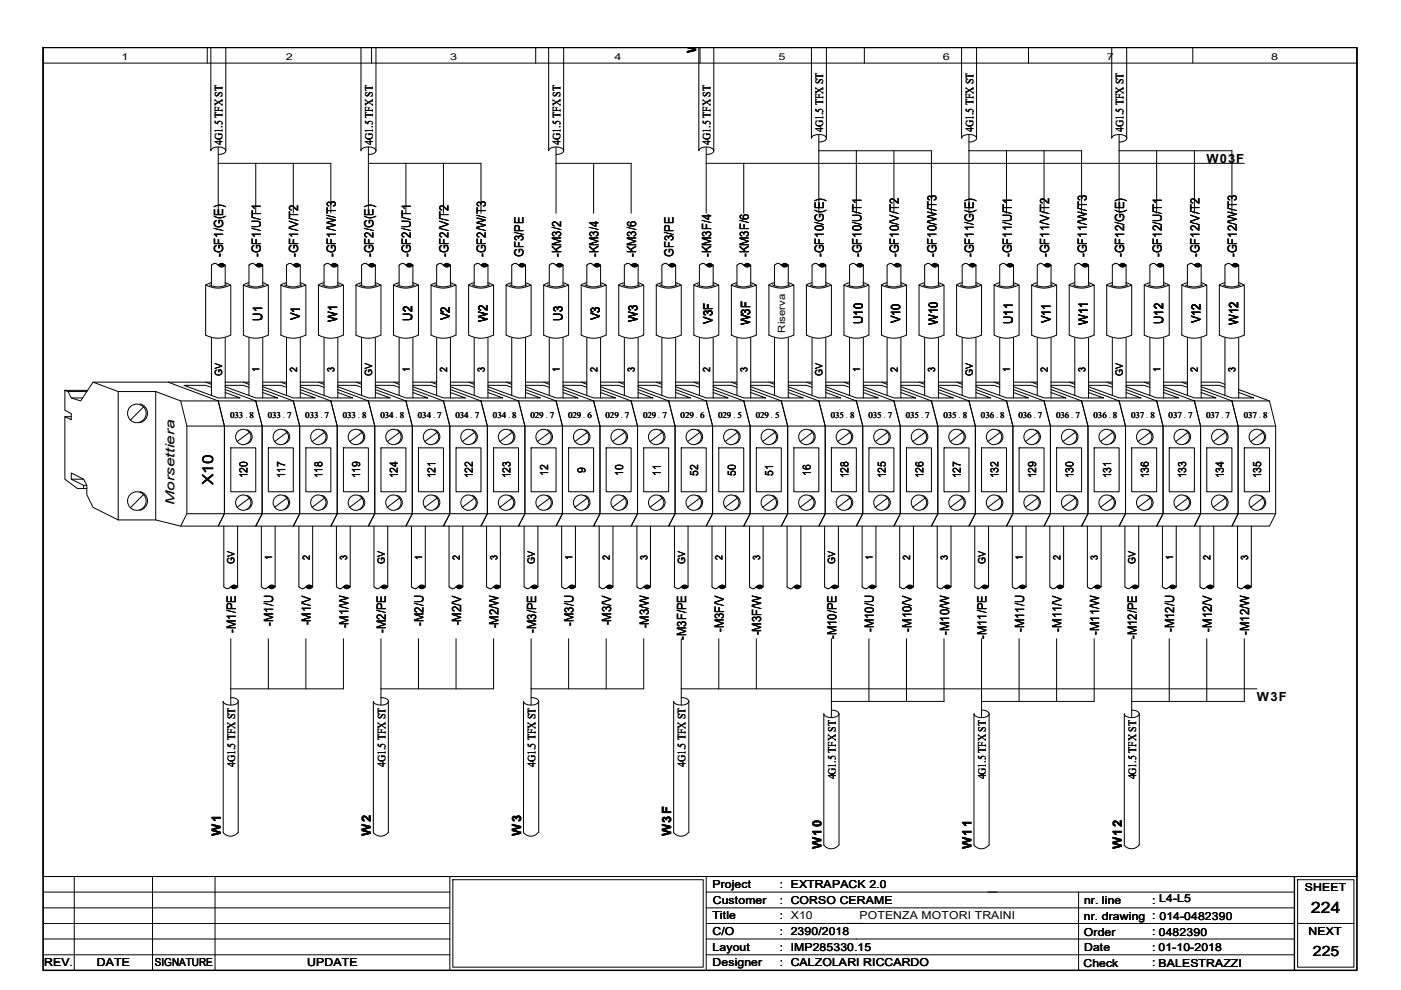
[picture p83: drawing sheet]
<svg xmlns="http://www.w3.org/2000/svg" width="297mm" height="210mm" viewBox="0 0 297 210" stroke-linecap="round" stroke-linejoin="round" font-family="sans-serif">
<defs><g id="words">
<text font-size="3.3" x="278" y="193.5">224</text>
<text font-size="3.2" x="45.2" y="102.8" transform="rotate(-90 45.2 102.8)">X10</text>
<text font-size="3" x="278.3" y="202.6">225</text>
<g font-size="2.7">
<text x="147.6" y="11.3" transform="rotate(-90 147.6 11.3)">W</text>
<text x="255.8" y="34.6">W03F</text>
<text x="47.3" y="54.5" transform="rotate(-90 47.3 54.5)">-GF1/G(E)</text>
<text x="55.3" y="54.5" transform="rotate(-90 55.3 54.5)">-GF1/U/T1</text>
<text x="63.2" y="54.5" transform="rotate(-90 63.2 54.5)">-GF1/V/T2</text>
<text x="71.2" y="54.5" transform="rotate(-90 71.2 54.5)">-GF1/W/T3</text>
<text x="79.2" y="54.5" transform="rotate(-90 79.2 54.5)">-GF2/G(E)</text>
<text x="87.1" y="54.5" transform="rotate(-90 87.1 54.5)">-GF2/U/T1</text>
<text x="95.1" y="54.5" transform="rotate(-90 95.1 54.5)">-GF2/V/T2</text>
<text x="103" y="54.5" transform="rotate(-90 103 54.5)">-GF2/W/T3</text>
<text x="111" y="54.5" transform="rotate(-90 111 54.5)">GF3/PE</text>
<text x="119" y="54.5" transform="rotate(-90 119 54.5)">-KM3/2</text>
<text x="126.9" y="54.5" transform="rotate(-90 126.9 54.5)">-KM3/4</text>
<text x="134.9" y="54.5" transform="rotate(-90 134.9 54.5)">-KM3/6</text>
<text x="142.8" y="54.5" transform="rotate(-90 142.8 54.5)">GF3/PE</text>
<text x="150.8" y="54.5" transform="rotate(-90 150.8 54.5)">-KM3F/4</text>
<text x="158.7" y="54.5" transform="rotate(-90 158.7 54.5)">-KM3F/6</text>
<text x="174.7" y="54.5" transform="rotate(-90 174.7 54.5)">-GF10/G(E)</text>
<text x="182.6" y="54.5" transform="rotate(-90 182.6 54.5)">-GF10/U/T1</text>
<text x="190.6" y="54.5" transform="rotate(-90 190.6 54.5)">-GF10/V/T2</text>
<text x="198.5" y="54.5" transform="rotate(-90 198.5 54.5)">-GF10/W/T3</text>
<text x="206.5" y="54.5" transform="rotate(-90 206.5 54.5)">-GF11/G(E)</text>
<text x="214.5" y="54.5" transform="rotate(-90 214.5 54.5)">-GF11/U/T1</text>
<text x="222.5" y="54.5" transform="rotate(-90 222.5 54.5)">-GF11/V/T2</text>
<text x="230.4" y="54.5" transform="rotate(-90 230.4 54.5)">-GF11/W/T3</text>
<text x="238.4" y="54.5" transform="rotate(-90 238.4 54.5)">-GF12/G(E)</text>
<text x="246.3" y="54.5" transform="rotate(-90 246.3 54.5)">-GF12/U/T1</text>
<text x="254.3" y="54.5" transform="rotate(-90 254.3 54.5)">-GF12/V/T2</text>
<text x="262.3" y="54.5" transform="rotate(-90 262.3 54.5)">-GF12/W/T3</text>
<text x="55.6" y="68" transform="rotate(-90 55.6 68)">U1</text>
<text x="63.5" y="67.9" transform="rotate(-90 63.5 67.9)">V1</text>
<text x="71.5" y="68.2" transform="rotate(-90 71.5 68.2)">W1</text>
<text x="87.4" y="68" transform="rotate(-90 87.4 68)">U2</text>
<text x="95.4" y="67.9" transform="rotate(-90 95.4 67.9)">V2</text>
<text x="103.3" y="68.2" transform="rotate(-90 103.3 68.2)">W2</text>
<text x="119.2" y="68" transform="rotate(-90 119.2 68)">U3</text>
<text x="127.2" y="67.9" transform="rotate(-90 127.2 67.9)">V3</text>
<text x="135.2" y="68.2" transform="rotate(-90 135.2 68.2)">W3</text>
<text x="151.1" y="68.7" transform="rotate(-90 151.1 68.7)">V3F</text>
<text x="159" y="69" transform="rotate(-90 159 69)">W3F</text>
<text x="182.9" y="68.7" transform="rotate(-90 182.9 68.7)">U10</text>
<text x="190.9" y="68.6" transform="rotate(-90 190.9 68.6)">V10</text>
<text x="198.8" y="68.9" transform="rotate(-90 198.8 68.9)">W10</text>
<text x="214.8" y="68.7" transform="rotate(-90 214.8 68.7)">U11</text>
<text x="222.7" y="68.6" transform="rotate(-90 222.7 68.6)">V11</text>
<text x="230.7" y="68.9" transform="rotate(-90 230.7 68.9)">W11</text>
<text x="246.6" y="68.7" transform="rotate(-90 246.6 68.7)">U12</text>
<text x="254.5" y="68.6" transform="rotate(-90 254.5 68.6)">V12</text>
<text x="262.5" y="68.9" transform="rotate(-90 262.5 68.9)">W12</text>
<text x="37" y="107.1" transform="rotate(-90 37 107.1)">Morsettiera</text>
<text x="50" y="134.2" transform="rotate(-90 50 134.2)">-M1/PE</text>
<text x="58" y="132.7" transform="rotate(-90 58 132.7)">-M1/U</text>
<text x="65.9" y="132.6" transform="rotate(-90 65.9 132.6)">-M1/V</text>
<text x="73.9" y="133.2" transform="rotate(-90 73.9 133.2)">-M1/W</text>
<text x="81.8" y="134.2" transform="rotate(-90 81.8 134.2)">-M2/PE</text>
<text x="89.8" y="132.7" transform="rotate(-90 89.8 132.7)">-M2/U</text>
<text x="97.7" y="132.6" transform="rotate(-90 97.7 132.6)">-M2/V</text>
<text x="105.7" y="133.2" transform="rotate(-90 105.7 133.2)">-M2/W</text>
<text x="113.7" y="134.2" transform="rotate(-90 113.7 134.2)">-M3/PE</text>
<text x="121.6" y="132.7" transform="rotate(-90 121.6 132.7)">-M3/U</text>
<text x="129.6" y="132.6" transform="rotate(-90 129.6 132.6)">-M3/V</text>
<text x="137.5" y="133.2" transform="rotate(-90 137.5 133.2)">-M3/W</text>
<text x="145.5" y="135.6" transform="rotate(-90 145.5 135.6)">-M3F/PE</text>
<text x="153.5" y="134" transform="rotate(-90 153.5 134)">-M3F/V</text>
<text x="161.4" y="134.7" transform="rotate(-90 161.4 134.7)">-M3F/W</text>
<text x="177.3" y="135.5" transform="rotate(-90 177.3 135.5)">-M10/PE</text>
<text x="185.3" y="134" transform="rotate(-90 185.3 134)">-M10/U</text>
<text x="193.2" y="133.9" transform="rotate(-90 193.2 133.9)">-M10/V</text>
<text x="201.2" y="134.6" transform="rotate(-90 201.2 134.6)">-M10/W</text>
<text x="209.2" y="135.5" transform="rotate(-90 209.2 135.5)">-M11/PE</text>
<text x="217.1" y="134" transform="rotate(-90 217.1 134)">-M11/U</text>
<text x="225.1" y="133.9" transform="rotate(-90 225.1 133.9)">-M11/V</text>
<text x="233" y="134.6" transform="rotate(-90 233 134.6)">-M11/W</text>
<text x="241" y="135.5" transform="rotate(-90 241 135.5)">-M12/PE</text>
<text x="249" y="134" transform="rotate(-90 249 134)">-M12/U</text>
<text x="256.9" y="133.9" transform="rotate(-90 256.9 133.9)">-M12/V</text>
<text x="264.9" y="134.6" transform="rotate(-90 264.9 134.6)">-M12/W</text>
<text x="266.5" y="148.7">W3F</text>
<text x="46.8" y="177.3" transform="rotate(-90 46.8 177.3)">W1</text>
<text x="78.7" y="177.3" transform="rotate(-90 78.7 177.3)">W2</text>
<text x="110.5" y="177.3" transform="rotate(-90 110.5 177.3)">W3</text>
<text x="142.3" y="177.3" transform="rotate(-90 142.3 177.3)">W3F</text>
<text x="174.2" y="180" transform="rotate(-90 174.2 180)">W10</text>
<text x="206" y="180" transform="rotate(-90 206 180)">W11</text>
<text x="237.8" y="180" transform="rotate(-90 237.8 180)">W12</text>
</g>
<g font-size="2.4">
<text x="174.5" y="28" transform="rotate(-90 174.5 28)">4G1.5 TFX ST</text>
<text x="206.4" y="28" transform="rotate(-90 206.4 28)">4G1.5 TFX ST</text>
<text x="238.2" y="28" transform="rotate(-90 238.2 28)">4G1.5 TFX ST</text>
<text x="47.2" y="30.6" transform="rotate(-90 47.2 30.6)">4G1.5 TFX ST</text>
<text x="79" y="30.6" transform="rotate(-90 79 30.6)">4G1.5 TFX ST</text>
<text x="118.8" y="30.6" transform="rotate(-90 118.8 30.6)">4G1.5 TFX ST</text>
<text x="150.7" y="30.6" transform="rotate(-90 150.7 30.6)">4G1.5 TFX ST</text>
<text x="52.5" y="101.4" transform="rotate(-90 52.5 101.4)">120</text>
<text x="60.4" y="101.4" transform="rotate(-90 60.4 101.4)">117</text>
<text x="68.4" y="101.4" transform="rotate(-90 68.4 101.4)">118</text>
<text x="76.4" y="101.4" transform="rotate(-90 76.4 101.4)">119</text>
<text x="84.3" y="101.4" transform="rotate(-90 84.3 101.4)">124</text>
<text x="92.3" y="101.4" transform="rotate(-90 92.3 101.4)">121</text>
<text x="100.3" y="101.4" transform="rotate(-90 100.3 101.4)">122</text>
<text x="108.2" y="101.4" transform="rotate(-90 108.2 101.4)">123</text>
<text x="116.2" y="100.8" transform="rotate(-90 116.2 100.8)">12</text>
<text x="124.2" y="100.2" transform="rotate(-90 124.2 100.2)">9</text>
<text x="132.1" y="100.8" transform="rotate(-90 132.1 100.8)">10</text>
<text x="140.1" y="100.8" transform="rotate(-90 140.1 100.8)">11</text>
<text x="148" y="100.8" transform="rotate(-90 148 100.8)">52</text>
<text x="156" y="100.8" transform="rotate(-90 156 100.8)">50</text>
<text x="164" y="100.8" transform="rotate(-90 164 100.8)">51</text>
<text x="171.9" y="100.8" transform="rotate(-90 171.9 100.8)">16</text>
<text x="179.9" y="101.4" transform="rotate(-90 179.9 101.4)">128</text>
<text x="187.8" y="101.4" transform="rotate(-90 187.8 101.4)">125</text>
<text x="195.8" y="101.4" transform="rotate(-90 195.8 101.4)">126</text>
<text x="203.7" y="101.4" transform="rotate(-90 203.7 101.4)">127</text>
<text x="211.7" y="101.4" transform="rotate(-90 211.7 101.4)">132</text>
<text x="219.7" y="101.4" transform="rotate(-90 219.7 101.4)">129</text>
<text x="227.6" y="101.4" transform="rotate(-90 227.6 101.4)">130</text>
<text x="235.6" y="101.4" transform="rotate(-90 235.6 101.4)">131</text>
<text x="243.5" y="101.4" transform="rotate(-90 243.5 101.4)">136</text>
<text x="251.5" y="101.4" transform="rotate(-90 251.5 101.4)">133</text>
<text x="259.5" y="101.4" transform="rotate(-90 259.5 101.4)">134</text>
<text x="267.4" y="101.4" transform="rotate(-90 267.4 101.4)">135</text>
<text x="49.9" y="162.6" transform="rotate(-90 49.9 162.6)">4G1.5 TFX ST</text>
<text x="81.7" y="162.6" transform="rotate(-90 81.7 162.6)">4G1.5 TFX ST</text>
<text x="113.5" y="162.6" transform="rotate(-90 113.5 162.6)">4G1.5 TFX ST</text>
<text x="145.4" y="162.6" transform="rotate(-90 145.4 162.6)">4G1.5 TFX ST</text>
<text x="177.2" y="165.3" transform="rotate(-90 177.2 165.3)">4G1.5 TFX ST</text>
<text x="209" y="165.3" transform="rotate(-90 209 165.3)">4G1.5 TFX ST</text>
<text x="240.9" y="165.3" transform="rotate(-90 240.9 165.3)">4G1.5 TFX ST</text>
</g>
<g font-size="2.3">
<text x="151.1" y="188.3">Project</text>
<text x="151.1" y="191.7">Customer</text>
<text x="165.4" y="188.3">: EXTRAPACK 2.0</text>
<text x="165.4" y="191.6">: CORSO CERAME</text>
<text x="229.9" y="191.6">nr. line</text>
<text x="244.3" y="191.6">: L4-L5</text>
<text x="276.6" y="188.9">SHEET</text>
<text x="151.1" y="194.9">Title</text>
<text x="165.4" y="194.9">: X10</text>
<text x="182.2" y="194.9">POTENZA MOTORI TRAINI</text>
<text x="229.8" y="195">nr. drawing : 014-0482390</text>
<text x="151.1" y="198.3">C/O</text>
<text x="151.1" y="201.6">Layout</text>
<text x="165.4" y="198.3">: 2390/2018</text>
<text x="165.4" y="201.6">: IMP285330.15</text>
<text x="229.8" y="198.5">Order</text>
<text x="229.9" y="201.5">Date</text>
<text x="244.3" y="198.3">: 0482390</text>
<text x="244.3" y="201.6">: 01-10-2018</text>
<text x="277.4" y="198.2">NEXT</text>
<text x="9.4" y="204.9">REV.</text>
<text x="20.5" y="204.9">DATE</text>
<text x="32.8" y="204.9">SIGNATURE</text>
<text x="65.1" y="204.9">UPDATE</text>
<text x="151.1" y="204.9">Designer</text>
<text x="165.4" y="204.9">: CALZOLARI RICCARDO</text>
<text x="229.7" y="204.9">Check</text>
<text x="244.3" y="204.9">: BALESTRAZZI</text>
<text x="245.6" y="204.9">BALESTRAZZI</text>
</g>
<g font-size="2.1">
<text x="166.5" y="70.5" transform="rotate(-90 166.5 70.5)">Riserva</text>
<text x="47.1" y="79.8" transform="rotate(-90 47.1 79.8)">GV</text>
<text x="55" y="78.9" transform="rotate(-90 55 78.9)">1</text>
<text x="63" y="78.9" transform="rotate(-90 63 78.9)">2</text>
<text x="70.9" y="78.9" transform="rotate(-90 70.9 78.9)">3</text>
<text x="78.9" y="79.8" transform="rotate(-90 78.9 79.8)">GV</text>
<text x="86.9" y="78.9" transform="rotate(-90 86.9 78.9)">1</text>
<text x="94.8" y="78.9" transform="rotate(-90 94.8 78.9)">2</text>
<text x="102.8" y="78.9" transform="rotate(-90 102.8 78.9)">3</text>
<text x="118.7" y="78.9" transform="rotate(-90 118.7 78.9)">1</text>
<text x="126.7" y="78.9" transform="rotate(-90 126.7 78.9)">2</text>
<text x="134.6" y="78.9" transform="rotate(-90 134.6 78.9)">3</text>
<text x="150.5" y="78.9" transform="rotate(-90 150.5 78.9)">2</text>
<text x="158.5" y="78.9" transform="rotate(-90 158.5 78.9)">3</text>
<text x="174.4" y="79.8" transform="rotate(-90 174.4 79.8)">GV</text>
<text x="182.4" y="78.9" transform="rotate(-90 182.4 78.9)">1</text>
<text x="190.3" y="78.9" transform="rotate(-90 190.3 78.9)">2</text>
<text x="198.3" y="78.9" transform="rotate(-90 198.3 78.9)">3</text>
<text x="206.2" y="79.8" transform="rotate(-90 206.2 79.8)">GV</text>
<text x="214.2" y="78.9" transform="rotate(-90 214.2 78.9)">1</text>
<text x="222.2" y="78.9" transform="rotate(-90 222.2 78.9)">2</text>
<text x="230.1" y="78.9" transform="rotate(-90 230.1 78.9)">3</text>
<text x="238.1" y="79.8" transform="rotate(-90 238.1 79.8)">GV</text>
<text x="246" y="78.9" transform="rotate(-90 246 78.9)">1</text>
<text x="254" y="78.9" transform="rotate(-90 254 78.9)">2</text>
<text x="262" y="78.9" transform="rotate(-90 262 78.9)">3</text>
<text x="49.7" y="119.6" transform="rotate(-90 49.7 119.6)">GV</text>
<text x="57.7" y="118.7" transform="rotate(-90 57.7 118.7)">1</text>
<text x="65.7" y="118.7" transform="rotate(-90 65.7 118.7)">2</text>
<text x="73.6" y="118.7" transform="rotate(-90 73.6 118.7)">3</text>
<text x="81.6" y="119.6" transform="rotate(-90 81.6 119.6)">GV</text>
<text x="89.5" y="118.7" transform="rotate(-90 89.5 118.7)">1</text>
<text x="97.5" y="118.7" transform="rotate(-90 97.5 118.7)">2</text>
<text x="105.4" y="118.7" transform="rotate(-90 105.4 118.7)">3</text>
<text x="113.4" y="119.6" transform="rotate(-90 113.4 119.6)">GV</text>
<text x="121.4" y="118.7" transform="rotate(-90 121.4 118.7)">1</text>
<text x="129.3" y="118.7" transform="rotate(-90 129.3 118.7)">2</text>
<text x="137.3" y="118.7" transform="rotate(-90 137.3 118.7)">3</text>
<text x="145.2" y="119.6" transform="rotate(-90 145.2 119.6)">GV</text>
<text x="153.2" y="118.7" transform="rotate(-90 153.2 118.7)">2</text>
<text x="161.2" y="118.7" transform="rotate(-90 161.2 118.7)">3</text>
<text x="177.1" y="119.6" transform="rotate(-90 177.1 119.6)">GV</text>
<text x="185" y="118.7" transform="rotate(-90 185 118.7)">1</text>
<text x="193" y="118.7" transform="rotate(-90 193 118.7)">2</text>
<text x="201" y="118.7" transform="rotate(-90 201 118.7)">3</text>
<text x="208.9" y="119.6" transform="rotate(-90 208.9 119.6)">GV</text>
<text x="216.9" y="118.7" transform="rotate(-90 216.9 118.7)">1</text>
<text x="224.8" y="118.7" transform="rotate(-90 224.8 118.7)">2</text>
<text x="232.8" y="118.7" transform="rotate(-90 232.8 118.7)">3</text>
<text x="240.7" y="119.6" transform="rotate(-90 240.7 119.6)">GV</text>
<text x="248.7" y="118.7" transform="rotate(-90 248.7 118.7)">1</text>
<text x="256.7" y="118.7" transform="rotate(-90 256.7 118.7)">2</text>
<text x="264.6" y="118.7" transform="rotate(-90 264.6 118.7)">3</text>
</g>
<g font-size="2">
<text x="25.8" y="12.7">1</text>
<text x="60.6" y="12.7">2</text>
<text x="95.4" y="12.7">3</text>
<text x="130.3" y="12.7">4</text>
<text x="165.1" y="12.7">5</text>
<text x="199.9" y="12.7">6</text>
<text x="234.7" y="12.7">7</text>
<text x="269.5" y="12.7">8</text>
</g>
<g font-size="1.9">
<text x="48.8" y="88.6">033 8</text>
<text x="56.8" y="88.6">033 7</text>
<text x="64.7" y="88.6">033 7</text>
<text x="72.7" y="88.6">033 8</text>
<text x="80.6" y="88.6">034 8</text>
<text x="88.6" y="88.6">034 7</text>
<text x="96.6" y="88.6">034 7</text>
<text x="104.5" y="88.6">034 8</text>
<text x="112.5" y="88.6">029 7</text>
<text x="120.4" y="88.6">029 6</text>
<text x="128.4" y="88.6">029 7</text>
<text x="136.4" y="88.6">029 7</text>
<text x="144.3" y="88.6">029 6</text>
<text x="152.3" y="88.6">029 5</text>
<text x="160.2" y="88.6">029 5</text>
<text x="176.1" y="88.6">035 8</text>
<text x="184.1" y="88.6">035 7</text>
<text x="192.1" y="88.6">035 7</text>
<text x="200" y="88.6">035 8</text>
<text x="208" y="88.6">036 8</text>
<text x="215.9" y="88.6">036 7</text>
<text x="223.9" y="88.6">036 7</text>
<text x="231.9" y="88.6">036 8</text>
<text x="239.8" y="88.6">037 8</text>
<text x="247.8" y="88.6">037 7</text>
<text x="255.7" y="88.6">037 7</text>
<text x="263.7" y="88.6">037 8</text>
</g>
<g font-size="1.8">
<text x="52" y="88.6">.</text>
<text x="60" y="88.6">.</text>
<text x="67.9" y="88.6">.</text>
<text x="75.9" y="88.6">.</text>
<text x="83.9" y="88.6">.</text>
<text x="91.8" y="88.6">.</text>
<text x="99.8" y="88.6">.</text>
<text x="107.7" y="88.6">.</text>
<text x="115.7" y="88.6">.</text>
<text x="123.7" y="88.6">.</text>
<text x="131.6" y="88.6">.</text>
<text x="139.6" y="88.6">.</text>
<text x="147.5" y="88.6">.</text>
<text x="155.5" y="88.6">.</text>
<text x="163.4" y="88.6">.</text>
<text x="179.4" y="88.6">.</text>
<text x="187.3" y="88.6">.</text>
<text x="195.3" y="88.6">.</text>
<text x="203.2" y="88.6">.</text>
<text x="211.2" y="88.6">.</text>
<text x="219.2" y="88.6">.</text>
<text x="227.1" y="88.6">.</text>
<text x="235.1" y="88.6">.</text>
<text x="243" y="88.6">.</text>
<text x="251" y="88.6">.</text>
<text x="258.9" y="88.6">.</text>
<text x="266.9" y="88.6">.</text>
</g>
</g></defs>
<path d="M9.1 10.1h278.6v195.6h-278.6zM274.4 185.8v19.9" fill="none" stroke="#000" stroke-width=".3"/>
<g fill="none" stroke="#000" stroke-width=".21">
<path d="M9.1 185.8h278.6M9.1 195.8h86.3M9.1 199.1h86.3M9.1 192.5h86.3M9.1 189.1h86.3M15.7 185.8v19.9M32.3 185.8v19.9M45.6 185.8v19.9M95.4 185.8v19.9M96 186.5h53.1v18.6h-53.1zM149.7 185.8v19.9M149.7 195.8h124.7"/>
<path d="M149.7 199.1h124.7M149.7 192.5h124.7M149.7 189.1h124.7M228.7 189.1v16.6M275.1 186.5h12v18.6h-12zM275.1 195.8h12M9.1 202.4h86.3M149.7 202.4h124.7"/>
</g>
<g fill="#fff">
<path d="M181.8 192.9h33.9v2.5h-33.9z" fill-rule="evenodd"/>
<path d="M181.8 192.9h33.9v2.5h-33.9z" fill-rule="evenodd"/>
<path d="M181.8 192.9h33.9v2.5h-33.9z" fill-rule="evenodd"/>
</g>
<g fill="none" stroke="#000" stroke-width=".21">
<path d="M9.1 10.1h278.6v195.6h-278.6zM9.1 10.1h278.6v175.7h-278.6zM9.1 13.4h278.6M43.9 10.1v3.3M44.7 10v22a1.53 1.53 0 0 1 1.9-.8h.1a.88 .88 0 0 1 1.1 1l-.6 .4-.9 .2M47.9 10v22M76.5 10v22a1.72 1.72 0 0 1 2-.8h.1a.88 .88 0 0 1 1 1l-.6 .4-.9 .2M78.8 10.1v3.3M79.7 10v22M113.6 10.1v3.3M116.3 10v22a1.72 1.72 0 0 1 2-.8h.1a.88 .88 0 0 1 1 1l-.6 .4-.9 .2M119.5 10v22"/>
<path d="M148.2 10v22a2.06 2.06 0 0 1 2.7-.6 .63 .63 0 0 1 .4 .8 .63 .63 0 0 1-.7 .4l-.9 .2M148.4 10.1v3.3M151.3 10v22M172 10v19.3a1.98 1.98 0 0 1 2.6-.6h.1a.62 .62 0 0 1 .5 .8 .62 .62 0 0 1-.7 .5l-.9 .1M175.2 10v19.3M183.3 10.1v3.3M203.9 10v19.3a1.99 1.99 0 0 1 2.6-.6 .62 .62 0 0 1 .5 .8 .62 .62 0 0 1-.7 .5l-.9 .1M207 10v19.3M218.1 10.1v3.3M235.7 10v19.3a2 2 0 0 1 2.5-.6 .66 .66 0 0 1 .7 .6 .66 .66 0 0 1-.7 .7l-.9 .1M238.9 10v19.3M252.9 10.1v3.3"/>
<path d="M46.3 31.2v14M46.3 34.6h23.8v10.6M54.2 34.6v10.6M62.2 34.6v10.6M78.1 31.2v14M78.1 34.6h23.9v10.6M86.1 34.6v10.6M94 34.6v10.6M117.9 31.2v14M117.9 34.6h15.9v10.6M125.9 34.6v10.6M149.7 31.2v14"/>
<path d="M149.7 34.6h114.1M157.7 34.6v10.6M173.6 28.5v16.7M173.6 32h23.9v13.2M181.6 32v13.2M189.5 32v13.2M205.4 28.5v16.7M205.4 32h23.9v13.2M213.4 32v13.2M221.4 32v13.2M237.3 28.5v16.7M237.3 32h23.9v13.2"/>
<path d="M245.2 32v13.2M253.2 32v13.2M44.8 59.9l-1.2 .6v10.6M46.3 56.2l.6-.4 .8 .4M46.4 56.2l.4-.2h.4a.26 .26 0 0 1 .4 .3 .26 .26 0 0 1-.4 .2h-.6zM46.6 56.2l.5-.1a.18 .18 0 0 1 .2 0 .18 .18 0 0 1 0 .2h-.7zM46.7 56.2h.6M47.7 59.9l1.2 .6M47.7 56.2l-.6 .4h-.4l-1-.8-.9 .4v4.4M47.7 56.2v4.4M52.8 59.9l-1.2 .6M54.2 56.2l.6-.4 .9 .4"/>
<path d="M54.4 56.2l.4-.2h.4a.26 .26 0 0 1 .3 .3 .26 .26 0 0 1-.3 .2h-.6zM54.5 56.2l.5-.1a.18 .18 0 0 1 .3 0 .18 .18 0 0 1 0 .2h-.7zM54.6 56.2h.7M55.7 59.9l1.2 .6v10.6M55.7 56.2l-.7 .4h-.3l-1.1-.8-.8 .4v4.4M55.7 56.2v4.4M60.7 59.9l-1.2 .6M62.2 56.2l.6-.4 .9 .4M62.3 56.2l.8-.2 .4 .3-.3 .2h-.5l-.3-.1zM62.5 56.2l.5-.1a.18 .18 0 0 1 .2 0 .18 .18 0 0 1 0 .2h-.6zM62.6 56.2h.6M63.6 59.9l1.2 .6 .1 10.6"/>
<path d="M63.7 56.2l-.7 .4h-.4l-1-.8-.9 .4v4.4M63.7 56.2v4.4M68.7 59.9l-1.2 .6M70.1 56.2l.6-.4 .9 .4M70.3 56.1l.4-.1 .6 .1a.17 .17 0 0 1 .2 .2 .17 .17 0 0 1-.3 .1l-.7 .1-.2-.2zM70.4 56.2l.8-.1a.26 .26 0 0 1-.1 .3 .26 .26 0 0 1-.3 0l-.4-.1zM70.6 56.2h.6M71.6 59.9l1.2 .6M71.6 56.2l-.7 .4h-.3l-1-.8-.9 .4v4.4M71.6 56.2v4.4M76.7 59.9l-1.3 .6M78.1 56.2l.6-.4 .9 .4"/>
<path d="M78.3 56.1l.7-.1 .5 .3-.3 .2h-.5l-.4-.2zM78.4 56.2l.8-.1a.26 .26 0 0 1-.1 .3 .26 .26 0 0 1-.3 0l-.4-.1zM78.5 56.2h.7M79.5 59.9l1.2 .6M79.6 56.2l-.7 .4h-.3l-1.1-.8-.8 .4v4.4M79.6 56.2v4.4M84.6 59.9l-1.2 .6M86.1 56.2l.6-.4 .8 .4M86.2 56.1l.4-.1 .6 .1a.17 .17 0 0 1 .2 .2 .17 .17 0 0 1-.2 .1l-.8 .1-.2-.2zM86.4 56.2l.8-.1a.26 .26 0 0 1-.2 .3 .26 .26 0 0 1-.3 0l-.3-.1zM86.5 56.2h.6M87.5 59.9l1.2 .6"/>
<path d="M87.5 56.2l-.6 .4h-.4l-1-.8-.9 .4v4.4M87.5 56.2v4.4M92.6 59.9l-1.2 .6M94 56.2l.6-.4 .9 .4M94.2 56.1l.4-.1 .6 .1a.17 .17 0 0 1 .1 .2 .17 .17 0 0 1-.2 .1l-.7 .1-.2-.2zM94.3 56.2l.8-.1a.26 .26 0 0 1-.1 .3 .26 .26 0 0 1-.3 0l-.4-.1zM94.4 56.2h.7M95.5 59.9l1.1 .6M95.5 56.2l-.7 .4h-.3l-1.1-.8-.8 .4v4.4M95.5 56.2v4.4M100.5 59.9l-1.2 .6M102 56.2l.6-.4 .9 .4"/>
<path d="M102.1 56.1l.4-.1 .7 .1a.17 .17 0 0 1 .1 .2 .17 .17 0 0 1-.2 .1l-.7 .1-.3-.2zM102.3 56.2l.8-.1a.26 .26 0 0 1-.1 .3 .26 .26 0 0 1-.3 0l-.4-.1zM102.4 56.2h.6M103.4 59.9l1.2 .6M103.5 56.2l-.7 .4h-.4l-1-.8-.9 .4v4.4M103.5 56.2v4.4M108.5 59.9l-1.2 .6M109.9 56.2l.6-.4 .9 .4M110.1 56.2l.4-.2h.4a.28 .28 0 0 1 .4 .2 .28 .28 0 0 1-.4 .3h-.6zM110.2 56.2l.8-.1a.26 .26 0 0 1-.1 .3 .26 .26 0 0 1-.3 0l-.4-.1zM110.4 56.2h.6M111.4 59.9l1.2 .6v10.6"/>
<path d="M111.4 56.2l-.7 .4h-.3l-1.1-.8-.8 .4v4.4M111.4 56.2v4.4M116.5 59.9l-1.3 .6M117.9 56.2l.6-.4 .9 .4M118.1 56.2l.3-.2h.4a.28 .28 0 0 1 .5 .2 .29 .29 0 0 1-.5 .3h-.5zM118.2 56.2l.8-.1a.26 .26 0 0 1-.1 .3 .26 .26 0 0 1-.3 0l-.4-.1zM118.3 56.2h.7M119.3 59.9l1.2 .6M119.4 56.2l-.7 .4-.6-.1-.8-.7-.8 .4v4.4M119.4 56.2v4.4M124.4 59.9l-1.2 .6M125.9 56.2l.5-.4 .9 .4"/>
<path d="M126 56.2l.4-.2h.4a.28 .28 0 0 1 .4 .2 .28 .28 0 0 1-.4 .3h-.6zM126.1 56.2l.8-.1a.18 .18 0 0 1 0 .3 .18 .18 0 0 1-.2 0l-.5-.1zM126.3 56.2h.6M127.3 59.9l1.2 .6M127.3 56.2l-.6 .4-.6-.1-.8-.7-.9 .4v4.4M127.3 56.2v4.4M132.4 59.9l-1.3 .6M133.8 56.2l.6-.4 .9 .4M134 56.2l.4-.2h.3a.28 .28 0 0 1 .5 .2 .29 .29 0 0 1-.5 .3h-.5zM134.1 56.2l.8-.1a.18 .18 0 0 1 0 .3 .18 .18 0 0 1-.2 0l-.5-.1zM134.2 56.2h.7M135.3 59.9l1.1 .6"/>
<path d="M135.3 56.2l-.7 .4-.5-.1-.9-.7-.8 .4v4.4M135.3 56.2v4.4M140.3 59.9l-1.2 .6M141.8 56.2l.6-.4 .3 .1 .6 .3M141.9 56.2l.4-.2h.4a.28 .28 0 0 1 .4 .2 .28 .28 0 0 1-.4 .3h-.5zM142.1 56.2l.8-.1a.18 .18 0 0 1 0 .3 .18 .18 0 0 1-.3 0l-.4-.1zM142.2 56.2h.6M143.2 59.9l1.2 .6M143.3 56.2l-.7 .4-.5-.1-.9-.7-.9 .4v4.4M143.3 56.2v4.4M148.3 59.9l-1.2 .6M149.7 56.2l.6-.4 .4 .1 .5 .3"/>
<path d="M149.9 56.1l.4-.1h.4a.28 .28 0 0 1 .4 .2 .28 .28 0 0 1-.4 .3h-.6l-.2-.3zM150 56.2l.8-.1a.18 .18 0 0 1 0 .3 .18 .18 0 0 1-.2 0l-.5-.1zM150.2 56.2h.6M151.2 59.9l1.2 .6M151.2 56.2l-.7 .4-.4-.1-1-.7-.8 .4v4.4M151.2 56.2v4.4M156.2 59.9l-1.2 .6M157.7 56.2l.6-.4 .4 .1 .5 .3M157.9 56.1l.3-.1h.4a.28 .28 0 0 1 .4 .2 .28 .28 0 0 1-.4 .3h-.5l-.3-.3zM158 56.2l.8-.1a.18 .18 0 0 1 0 .3 .18 .18 0 0 1-.3 0l-.4-.1zM158.1 56.2h.6M159.1 59.9l1.2 .6"/>
<path d="M159.2 56.2l-.7 .4-.5-.1-.9-.7-.9 .4v4.4M159.2 56.2v4.4M164.2 59.9l-1.2 .6M165.6 56.2l.6-.4 .4 .1 .5 .3M165.9 56.1l.3-.1h.4a.28 .28 0 0 1 .4 .2 .28 .28 0 0 1-.4 .3h-.6l-.2-.2zM165.9 56.2l.8-.1a.18 .18 0 0 1 0 .3 .18 .18 0 0 1-.2 0l-.5-.1zM166.1 56.2h.6M167.1 59.9l1.2 .6v10.6M167.1 56.2l-.6 .4-.5-.1-.9-.7-.9 .4v4.4M167.1 56.2v4.4M172.2 59.9l-1.3 .6M173.6 56.2l.6-.4 .4 .1 .5 .3"/>
<path d="M173.8 56.1l.4-.1h.3a.28 .28 0 0 1 .5 .2 .29 .29 0 0 1-.5 .3h-.5l-.2-.2zM173.9 56.2l.8-.1a.18 .18 0 0 1 0 .3 .18 .18 0 0 1-.2 0l-.5-.1zM174 56.2h.7M175 59.9l1.2 .6M175.1 56.2l-.6 .4-.6-.1-.9-.7-.8 .4v4.4M175.1 56.2v4.4M180.1 59.9l-1.2 .6M181.6 56.2l.6-.4 .3 .1 .5 .3M181.8 56.1l.3-.1h.4a.28 .28 0 0 1 .4 .2 .28 .28 0 0 1-.4 .3h-.6l-.2-.2zM181.9 56.2l.8-.1a.18 .18 0 0 1 0 .3 .18 .18 0 0 1-.3 0l-.5-.1zM182 56.2h.6M183 59.9l1.2 .6"/>
<path d="M183 56.2l-.6 .4-.5-.1-.9-.7-.9 .4v4.4M183 56.2v4.4M188.1 59.9l-1.2 .6M189.5 56.2l.6-.4 .4 .1 .5 .3M189.7 56.1l.4-.1h.4a.28 .28 0 0 1 .4 .2 .28 .28 0 0 1-.4 .3h-.6l-.2-.2zM189.8 56.2l.8-.1a.18 .18 0 0 1 0 .3 .18 .18 0 0 1-.2 0l-.5-.1zM189.9 56.2h.7M191 59.9l1.1 .6M191 56.2l-.6 .4-.5-.1-1-.7-.8 .4v4.4M191 56.2v4.4M196 59.9l-1.2 .6M197.5 56.2l.6-.4 .4 .1 .5 .3"/>
<path d="M197.7 56.2l.2-.2h.5a.28 .28 0 0 1 .4 .2 .28 .28 0 0 1-.4 .3h-.5zM197.8 56.2l.8-.1a.18 .18 0 0 1 0 .3 .18 .18 0 0 1-.3 0l-.4-.1zM197.9 56.2h.6M198.9 59.9l1.2 .6M199 56.2l-.7 .4-.5-.1-.9-.7-.9 .4v4.4M199 56.2v4.4M204 59.9l-1.2 .6M205.4 56.2l.6-.4 .4 .1 .5 .3M205.6 56.2l.4-.2h.4a.28 .28 0 0 1 .4 .2 .28 .28 0 0 1-.4 .3l-.7-.1zM205.7 56.2l.8-.1a.18 .18 0 0 1 0 .3 .18 .18 0 0 1-.2 0l-.5-.1zM205.9 56.2h.6M206.9 59.9l1.2 .6"/>
<path d="M206.9 56.2l-.6 .4-.5-.1-1-.7-.8 .4v4.4M206.9 56.2v4.4M212 59.9l-1.3 .6M213.4 56.2l.6-.4 .4 .1 .5 .3M213.6 56.2l.4-.2h.4a.26 .26 0 0 1 .3 .3 .26 .26 0 0 1-.4 .2l-.6-.1zM213.7 56.2l.8-.1a.18 .18 0 0 1 0 .3 .18 .18 0 0 1-.3 0l-.4-.1zM213.8 56.2h.7M214.8 59.9l1.2 .6 .1 10.6M214.9 56.2l-.7 .4-.5-.1-.9-.7-.8 .4v4.4M214.9 56.2v4.4M219.9 59.9l-1.2 .6M221.4 56.2l.6-.4 .3 .1 .5 .3"/>
<path d="M221.7 56h.7a.26 .26 0 0 1 .3 .3 .26 .26 0 0 1-.4 .2h-.2a.32 .32 0 0 1-.4 0 .32 .32 0 0 1 0-.5zM221.7 56.2l.8-.1a.18 .18 0 0 1 0 .3 .18 .18 0 0 1-.3 0l-.5-.1zM221.8 56.2h.7M222.8 59.9l1.2 .6v10.6M222.8 56.2l-.6 .4-.5-.1-.9-.7-.4 .1-.5 .3v4.4M222.8 56.2v4.4M227.9 59.9l-1.3 .6M229.3 56.2l.6-.4 .4 .1 .5 .3M229.5 56.2l.4-.2h.4a.26 .26 0 0 1 .4 .3 .27 .27 0 0 1-.5 .2l-.6-.1zM229.6 56.2l.6-.1 .3 .2-.6 .1zM229.7 56.2h.7M230.8 59.9l1.1 .6"/>
<path d="M230.8 56.2l-.6 .4-.5-.1-.9-.7-.4 .1-.5 .3v4.4M230.8 56.2v4.4M235.8 59.9l-1.2 .6M237.3 56.2l.6-.4 .3 .1 .6 .3M237.4 56.2l.5-.2h.4a.26 .26 0 0 1 .3 .3 .26 .26 0 0 1-.4 .2l-.6-.1zM237.6 56.2l.6-.1 .3 .2-.6 .1zM237.7 56.2h.7M238.7 59.9l1.2 .6M238.8 56.2l-.7 .4-.5-.1-.9-.7-.4 .1-.5 .3v4.4M238.8 56.2v4.4M243.8 59.9l-1.2 .6M245.2 56.2l.6-.4 .4 .1 .5 .3"/>
<path d="M245.4 56.2l.4-.2h.4a.28 .28 0 0 1 .4 .2 .28 .28 0 0 1-.4 .3l-.7-.1zM245.5 56.2l.6-.1 .4 .2-.6 .1zM245.7 56.2h.6M246.7 59.9l1.2 .6M246.7 56.2l-.6 .4-.5-.1-.9-.7-.4 .1-.5 .3v4.4M246.7 56.2v4.4M251.8 59.9l-1.3 .6M253.2 56.2l.6-.4 .4 .1 .5 .3M253.4 56.2l.4-.2h.3a.28 .28 0 0 1 .4 .2 .28 .28 0 0 1-.4 .3l-.6-.1zM253.5 56.2l.6-.1 .3 .2-.6 .1zM253.6 56.2h.7M254.6 59.9l1.2 .6"/>
<path d="M254.7 56.2l-.7 .4-.5-.1-.9-.7-.3 .1-.5 .3v4.4M254.7 56.2v4.4M259.7 59.9l-1.2 .6M261.2 56.2l.5-.4 .4 .1 .5 .3M261.3 56.2l.4-.2h.4a.28 .28 0 0 1 .4 .2 .28 .28 0 0 1-.4 .3l-.7-.1zM261.4 56.2l.6-.1 .4 .2-.6 .1zM261.6 56.2h.7M262.6 59.9l1.2 .6M262.6 56.2l-.6 .4-.5-.1-.9-.7-.4 .1-.5 .3v4.4M262.6 56.2v4.4M43.6 60.4a5.5 5.5 0 0 0 5.3 0M43.6 71a5.5 5.5 0 0 0 5.3 0"/>
<path d="M44.4 60.4a4.2 4.2 0 0 0 3.7 0M44.8 71.6v12.2M47.7 71.6v12.8M48.9 60.5v10.6M51.6 71a5.4 5.4 0 0 0 5.3 0M52.4 60.4a4.2 4.2 0 0 0 3.6 0M52.8 71.6v12.2M55.7 71.6v12.8M56.9 60.4a5.6 5.6 0 0 1-5.3 .1v10.6M59.6 71a5.4 5.4 0 0 0 5.2 0M60.3 60.4a4.2 4.2 0 0 0 3.7 0M60.7 71.6v12.2"/>
<path d="M63.7 71.6v12.8M64.8 60.4a5.6 5.6 0 0 1-5.2 .1v10.6M67.5 71a5.4 5.4 0 0 0 5.3 0M68.3 60.4a4.2 4.2 0 0 0 3.7 0M68.7 71.6v12.2M71.6 71.6v12.8M72.8 60.4a5.6 5.6 0 0 1-5.3 .1v10.6M72.8 60.5v10.6M75.5 71a5.4 5.4 0 0 0 5.2 0M76.2 60.4a4.2 4.2 0 0 0 3.7 0M76.7 71.6v12.2M79.6 71.6v12.8"/>
<path d="M80.7 60.4a5.6 5.6 0 0 1-5.2 .1v10.6M80.8 60.5v10.6M83.4 71a5.4 5.4 0 0 0 5.3 0M84.2 60.4a4.2 4.2 0 0 0 3.7 0M84.6 71.6v12.2M87.5 71.6v12.8M88.7 60.4a5.6 5.6 0 0 1-5.3 .1v10.6M88.7 60.5v10.6M91.4 71a5.4 5.4 0 0 0 5.2 0M92.2 60.4a4.2 4.2 0 0 0 3.6 0M92.6 71.6v12.2M95.5 71.6v12.8"/>
<path d="M96.6 60.4a5.6 5.6 0 0 1-5.2 .1v10.6M96.7 60.5v10.6M99.4 71a5.4 5.4 0 0 0 5.2 0M99.4 60.5v10.6M100.1 60.4a4.2 4.2 0 0 0 3.7 0M100.5 71.6v12.2M103.5 71.6v12.8M104.6 60.4a5.6 5.6 0 0 1-5.2 .1M104.6 60.5v10.6M107.3 71a5.4 5.4 0 0 0 5.3 0M108.1 60.4a4.2 4.2 0 0 0 3.7 0M108.5 71.6v12.2"/>
<path d="M111.4 71.6v12.8M112.6 60.4a5.6 5.6 0 0 1-5.3 .1v10.6M115.3 71a5.4 5.4 0 0 0 5.2 0M116 60.4a4.2 4.2 0 0 0 3.7 0M116.5 71.6v12.2M119.4 71.6v12.8M120.5 60.4a5.6 5.6 0 0 1-5.2 .1v10.6M120.6 60.5v10.6M123.2 71a5.4 5.4 0 0 0 5.3 0M124 60.4a4.2 4.2 0 0 0 3.7 0M124.4 71.6v12.2M127.3 71.6v12.8"/>
<path d="M128.5 60.4a5.6 5.6 0 0 1-5.3 .1v10.6M128.5 60.5v10.6M131.2 71a5.4 5.4 0 0 0 5.2 0M131.9 60.4a4.2 4.2 0 0 0 3.7 0M132.4 71.6v12.2M135.3 71.6v12.8M136.4 60.4a5.6 5.6 0 0 1-5.2 .1v10.6M136.5 60.5v10.6M139.1 71a5.4 5.4 0 0 0 5.3 0M139.9 60.4a4.2 4.2 0 0 0 3.7 0M140.3 71.6v12.2M143.3 71.6v12.8"/>
<path d="M144.4 60.4a5.6 5.6 0 0 1-5.3 .1v10.6M144.4 60.5v10.6M147.1 71a5.4 5.4 0 0 0 5.3 0M147.1 60.5v10.6M147.9 60.4a4.2 4.2 0 0 0 3.6 0M148.3 71.6v12.2M151.2 71.6v12.8M152.4 60.4a5.6 5.6 0 0 1-5.3 .1M152.4 60.5v10.6M155.1 71a5.4 5.4 0 0 0 5.2 0M155.1 60.5v10.6M155.8 60.4a4.2 4.2 0 0 0 3.7 0"/>
<path d="M156.2 71.6v12.2M159.2 71.6v12.8M160.3 60.4a5.6 5.6 0 0 1-5.2 .1M160.4 60.5v10.6M163 71a5.4 5.4 0 0 0 5.3 0M163.8 60.4a4.2 4.2 0 0 0 3.7 0M164.2 71.6v12.2M167.1 71.6v12.8M168.3 60.4a5.6 5.6 0 0 1-5.3 .1v10.6M171 71a5.4 5.4 0 0 0 5.2 0M172.2 71.6v12.2M175.1 71.6v12.8"/>
<path d="M175.4 60.4a4.3 4.3 0 0 1-3.6 .1M176.2 60.4a5.6 5.6 0 0 1-5.2 .1v10.6M176.3 60.5v10.6M178.9 71a5.4 5.4 0 0 0 5.3 0M180.1 71.6v12.2M183 71.6v12.8M183.4 60.4a4.3 4.3 0 0 1-3.7 .1M184.2 60.4a5.6 5.6 0 0 1-5.3 .1v10.6M184.2 60.5v10.6M186.9 71a5.4 5.4 0 0 0 5.2 0M188.1 71.6v12.2M191 71.6v12.8"/>
<path d="M191.3 60.4a4.3 4.3 0 0 1-3.6 .1M192.1 60.4a5.6 5.6 0 0 1-5.2 .1v10.6M192.2 60.5v10.6M194.9 71a5.4 5.4 0 0 0 5.2 0M196 71.6v12.2M199 71.6v12.8M199.3 60.4a4.3 4.3 0 0 1-3.6 .1M200.1 60.4a5.6 5.6 0 0 1-5.2 .1v10.6M200.1 60.5v10.6M202.8 71a5.4 5.4 0 0 0 5.3 0M202.8 60.5v10.6M204 71.6v12.2"/>
<path d="M206.9 71.6v12.8M207.3 60.4a4.3 4.3 0 0 1-3.7 .1M208.1 60.4a5.6 5.6 0 0 1-5.3 .1M208.1 60.5v10.6M210.8 71a5.4 5.4 0 0 0 5.2 0M212 71.6v12.2M214.9 71.6v12.8M215.2 60.4a4.3 4.3 0 0 1-3.6 .1M216 60.4a5.6 5.6 0 0 1-5.2 .1v10.6M218.7 71a5.4 5.4 0 0 0 5.3 0M219.9 71.6v12.2M222.8 71.6v12.8"/>
<path d="M223.2 60.4a4.3 4.3 0 0 1-3.7 .1M224 60.4a5.6 5.6 0 0 1-5.3 .1v10.6M226.7 71a5.4 5.4 0 0 0 5.2 0M227.9 71.6v12.2M230.8 71.6v12.8M231.1 60.4a4.3 4.3 0 0 1-3.6 .1M231.9 60.4a5.6 5.6 0 0 1-5.2 .1v10.6M232 60.5v10.6M234.7 71a5.4 5.4 0 0 0 5.2 0M235.8 71.6v12.2M238.8 71.6v12.8M239.1 60.4a4.3 4.3 0 0 1-3.6 .1"/>
<path d="M239.9 60.4a5.6 5.6 0 0 1-5.2 .1v10.6M239.9 60.5v10.6M242.6 71a5.4 5.4 0 0 0 5.3 0M243.8 71.6v12.2M246.7 71.6v12.8M247.1 60.4a4.3 4.3 0 0 1-3.7 .1M247.9 60.4a5.6 5.6 0 0 1-5.3 .1v10.6M247.9 60.5v10.6M250.6 71a5.4 5.4 0 0 0 5.2 0M251.8 71.6v12.2M254.7 71.6v12.8M255 60.4a4.3 4.3 0 0 1-3.6 .1"/>
<path d="M255.8 60.4a5.6 5.6 0 0 1-5.2 .1v10.6M255.9 60.5v10.6M258.5 71a5.4 5.4 0 0 0 5.3 0M258.5 60.5v10.6M259.7 71.6v12.2M262.6 71.6v12.8M263 60.4a4.3 4.3 0 0 1-3.7 .1M263.8 60.4a5.6 5.6 0 0 1-5.3 .1M263.8 60.5v10.6M13.8 82.8l.6 .2 .7 1.4 2 .6 2.6-4h15.9l10.7 4 1.3 5.3v18.6l-1.3 2.6h-8l-5.3-1.3h-7.9l-5.4-2.6-1.3-2.7v-2l-.7-1.3-2.6-1.3v1.3l2.6 1.3v.7h-1.3l-2.6-2v-13.3l1.3 .7v-1.3l-1.3-.7zM13.8 88.3h1.3M13.8 82.8h4.7"/>
<path d="M14.4 83h4M15.1 84.4h2.4M19.7 81l5.4 2h7.9l5.3 2 1.3 5.3v18.6l-1.3 2.6M25.1 83v27.2M29.7 85.6a2.03 2.03 0 0 1 1.6 2 2.03 2.03 0 0 1-1.7 2M30.4 86.3l-2.8 2.8M33 83v27.2M35.6 81h8l1.2 .5M38.3 85h8M39.6 90.3h230.9M43.6 81h1.2M44.8 82.1l-1.2-.4h-4.6l7.3 2.7h4.6l-3.2-1.2"/>
<path d="M46.3 85h7.9l1.4 5.3v18.6l-1.4 2.6h-7.9l1.3-2.6v-18.6zM47.7 81h3.9l1.2 .5M47.7 81.7h3.9l1.2 .4M47.7 82l6.5 2.4h4.7l-3.2-1.2M47.7 82.6l6.5 2.4M48.9 95h5.3v9.3h-5.3zM51.6 81h1.2M52.4 91.1a1.57 1.57 0 0 1 1.1 1.5 1.57 1.57 0 0 1-1.2 1.5M52.9 91.7l-2.7 1.9M54.2 85h8l1.3 5.3v18.6l-1.3 2.6h-8l1.4-2.6v-18.6zM55.7 81h3.9l1.1 .5M55.7 81.7h3.9l1.1 .4"/>
<path d="M55.7 82l6.5 2.4h4.6l-3.1-1.2M55.7 82.6l6.5 2.4M56.9 95h5.3v9.3h-5.3zM59.6 81h1.1M60.3 91.1a1.57 1.57 0 0 1 1.1 1.5 1.57 1.57 0 0 1-1.1 1.5M60.9 91.7l-2.7 1.9M62.2 85h7.9l1.4 5.3v18.6l-1.4 2.6h-7.9l1.3-2.6v-18.6zM63.7 81h3.8l1.2 .5M63.7 81.7h3.8l1.2 .4M63.7 82l6.4 2.4h4.7l-3.2-1.2M63.7 82.6l6.4 2.4M64.9 95h5.2v9.3h-5.2z"/>
<path d="M67.5 81h1.2M68.3 91.1a1.57 1.57 0 0 1 1.1 1.5 1.57 1.57 0 0 1-1.2 1.5M68.8 91.7l-2.6 1.9M70.1 85h8l1.4 5.3v18.6l-1.4 2.6h-8l1.4-2.6v-18.6zM71.6 81h3.9l1.2 .5M71.6 81.7h3.9l1.2 .4M71.6 82l6.5 2.4h4.7l-3.2-1.2M71.6 82.6l6.5 2.4M72.8 95h5.3v9.3h-5.3zM75.5 81h1.2M76.2 91.1a1.57 1.57 0 0 1 1.1 1.5 1.57 1.57 0 0 1-1.1 1.5M76.8 91.7l-2.7 1.9"/>
<path d="M78.1 85h8l1.3 5.3v18.6l-1.3 2.6h-8l1.4-2.6v-18.6zM79.6 81h3.8l1.2 .5M79.6 81.7h3.8l1.2 .4M79.6 82l6.5 2.4h4.6l-3.2-1.2M79.6 82.6l6.5 2.4M80.8 95h5.3v9.3h-5.3zM83.4 81h1.2M84.2 91.1a1.57 1.57 0 0 1 1.1 1.5 1.57 1.57 0 0 1-1.1 1.5M84.7 91.7l-2.6 1.9M86.1 85h7.9l1.4 5.3v18.6l-1.4 2.6h-7.9l1.3-2.6v-18.6zM87.5 81h3.9l1.2 .5M87.5 81.7h3.9l1.2 .4"/>
<path d="M87.5 82l6.5 2.4h4.7l-3.2-1.2M87.5 82.6l6.5 2.4M88.7 95h5.3v9.3h-5.3zM91.4 81h1.2M92.2 91.1a1.57 1.57 0 0 1 1.1 1.5 1.57 1.57 0 0 1-1.2 1.5M92.7 91.7l-2.7 1.9M94 85h8l1.3 5.3v18.6l-1.3 2.6h-8l1.4-2.6v-18.6zM95.5 81h3.9l1.1 .5M95.5 81.7h3.9l1.1 .4M95.5 82l6.5 2.4h4.6l-3.1-1.2M95.5 82.6l6.5 2.4M96.7 95h5.3v9.3h-5.3z"/>
<path d="M99.4 81h1.1M100.1 91.1a1.57 1.57 0 0 1 1.1 1.5 1.57 1.57 0 0 1-1.1 1.5M100.7 91.7l-2.7 1.9M102 85h7.9l1.4 5.3v18.6l-1.4 2.6h-7.9l1.3-2.6v-18.6zM103.5 81h3.8l1.2 .5M103.5 81.7h3.8l1.2 .4M103.5 82l6.4 2.4h4.7l-3.2-1.2M103.5 82.6l6.4 2.4M104.6 95h5.3v9.3h-5.3zM107.3 81h1.2M108.1 91.1a1.57 1.57 0 0 1 1.1 1.5 1.57 1.57 0 0 1-1.2 1.5M108.6 91.7l-2.6 1.9"/>
<path d="M109.9 85h8l1.3 5.3v18.6l-1.3 2.6h-8l1.4-2.6v-18.6zM111.4 81h3.9l1.2 .5M111.4 81.7h3.9l1.2 .4M111.4 82l6.5 2.4h4.7l-3.2-1.2M111.4 82.6l6.5 2.4M112.6 95h5.3v9.3h-5.3zM115.3 81h1.2M116 91.1a1.57 1.57 0 0 1 1.1 1.5 1.57 1.57 0 0 1-1.1 1.5M116.6 91.7l-2.7 1.9M117.9 85h8l1.3 5.3v18.6l-1.3 2.6h-8l1.3-2.6v-18.6zM119.4 81h3.8l1.2 .5M119.4 81.7h3.8l1.2 .4"/>
<path d="M119.4 82l6.5 2.4h4.6l-3.2-1.2M119.4 82.6l6.5 2.4M120.6 95h5.3v9.3h-5.3zM123.2 81h1.2M124 91.1a1.57 1.57 0 0 1 1.1 1.5 1.57 1.57 0 0 1-1.2 1.5M124.5 91.7l-2.6 1.9M125.9 85h7.9l1.4 5.3v18.6l-1.4 2.6h-7.9l1.3-2.6v-18.6zM127.3 81h3.9l1.2 .5M127.3 81.7h3.9l1.2 .4M127.3 82l6.5 2.4h4.7l-3.2-1.2M127.3 82.6l6.5 2.4M128.5 95h5.3v9.3h-5.3z"/>
<path d="M131.2 81h1.2M131.9 91.1a1.57 1.57 0 0 1 1.2 1.5 1.57 1.57 0 0 1-1.2 1.5M132.5 91.7l-2.7 1.9M133.8 85h8l1.3 5.3v18.6l-1.3 2.6h-8l1.4-2.6v-18.6zM135.3 81h3.8l1.2 .5M135.3 81.7h3.8l1.2 .4M135.3 82l6.5 2.4h4.6l-3.1-1.2M135.3 82.6l6.5 2.4M136.5 95h5.3v9.3h-5.3zM139.1 81h1.2M139.9 91.1a1.57 1.57 0 0 1 1.1 1.5 1.57 1.57 0 0 1-1.1 1.5M140.5 91.7l-2.7 1.9"/>
<path d="M141.8 85h7.9l1.4 5.3v18.6l-1.4 2.6h-7.9l1.3-2.6v-18.6zM143.3 81h3.8l1.2 .5M143.3 81.7h3.8l1.2 .4M143.3 82l6.4 2.4h4.7l-3.2-1.2M143.3 82.6l6.4 2.4M144.4 95h5.3v9.3h-5.3zM147.1 81h1.2M147.9 91.1a1.57 1.57 0 0 1 1.1 1.5 1.57 1.57 0 0 1-1.2 1.5M148.4 91.7l-2.6 1.9M149.7 85h8l1.3 5.3v18.6l-1.3 2.6h-8l1.4-2.6v-18.6zM151.2 81h3.9l1.1 .5M151.2 81.7h3.9l1.1 .4"/>
<path d="M151.2 82l6.5 2.4h4.6l-3.1-1.2M151.2 82.6l6.5 2.4M152.4 95h5.3v9.3h-5.3zM155.1 81h1.1M155.8 91.1a1.57 1.57 0 0 1 1.1 1.5 1.57 1.57 0 0 1-1.1 1.5M156.4 91.7l-2.7 1.9M157.7 85h7.9l1.4 5.3v18.6l-1.4 2.6h-7.9l1.3-2.6v-18.6zM159.2 81h3.8l1.2 .5M159.2 81.7h3.8l1.2 .4M159.2 82l6.4 2.4h4.7l-3.2-1.2M159.2 82.6l6.4 2.4M160.4 95h5.2v9.3h-5.2z"/>
<path d="M163 81h1.2M163.8 91.1a1.57 1.57 0 0 1 1.1 1.5 1.57 1.57 0 0 1-1.2 1.5M164.3 91.7l-2.6 1.9M165.6 85h8l1.4 5.3v18.6l-1.4 2.6h-8l1.4-2.6v-18.6zM167.1 81h3.9l1.2 .5M167.1 81.7h3.9l1.2 .4M167.1 82l6.5 2.4h4.7l-3.2-1.2M167.1 82.6l6.5 2.4M168.3 95h5.3v9.3h-5.3zM171 81h1.2M171.8 91.1a1.56 1.56 0 0 1 1 1.5 1.56 1.56 0 0 1-1.1 1.5M172.3 91.7l-2.7 1.9"/>
<path d="M173.6 85h8l1.3 5.3v18.6l-1.3 2.6h-8l1.4-2.6v-18.6zM175.1 81h3.8l1.2 .5M175.1 81.7h3.8l1.2 .4M175.1 82l6.5 2.4h4.6l-3.2-1.2M175.1 82.6l6.5 2.4M176.3 95h5.3v9.3h-5.3zM178.9 81h1.2M179.7 91.1a1.56 1.56 0 0 1 1.1 1.5 1.56 1.56 0 0 1-1.1 1.5M180.3 91.7l-2.7 1.9M181.6 85h7.9l1.4 5.3v18.6l-1.4 2.6h-7.9l1.3-2.6v-18.6zM183 81h3.9l1.2 .5M183 81.7h3.9l1.2 .4"/>
<path d="M183 82l6.5 2.4h4.7l-3.2-1.2M183 82.6l6.5 2.4M184.2 95h5.3v9.3h-5.3zM186.9 81h1.2M187.7 91.1a1.56 1.56 0 0 1 1.1 1.5 1.56 1.56 0 0 1-1.1 1.5M188.2 91.7l-2.7 1.9M189.5 85h8l1.3 5.3v18.6l-1.3 2.6h-8l1.4-2.6v-18.6zM191 81h3.9l1.1 .5M191 81.7h3.9l1.1 .4M191 82l6.5 2.4h4.6l-3.1-1.2M191 82.6l6.5 2.4M192.2 95h5.3v9.3h-5.3z"/>
<path d="M194.9 81h1.1M195.7 91.1a1.56 1.56 0 0 1 1 1.5 1.56 1.56 0 0 1-1.1 1.5M196.2 91.7l-2.7 1.9M197.5 85h7.9l1.4 5.3v18.6l-1.4 2.6h-7.9l1.3-2.6v-18.6zM199 81h3.8l1.2 .5M199 81.7h3.8l1.2 .4M199 82l6.4 2.4h4.7l-3.2-1.2M199 82.6l6.4 2.4M200.1 95h5.3v9.3h-5.3zM202.8 81h1.2M203.6 91.1a1.56 1.56 0 0 1 1.1 1.5 1.56 1.56 0 0 1-1.1 1.5M204.1 91.7l-2.6 1.9"/>
<path d="M205.4 85h8l1.4 5.3v18.6l-1.4 2.6h-8l1.4-2.6v-18.6zM206.9 81h3.9l1.2 .5M206.9 81.7h3.9l1.2 .4M206.9 82l6.5 2.4h4.7l-3.2-1.2M206.9 82.6l6.5 2.4M208.1 95h5.3v9.3h-5.3zM210.8 81h1.2M211.6 91.1a1.56 1.56 0 0 1 1 1.5 1.56 1.56 0 0 1-1.1 1.5M212.1 91.7l-2.7 1.9M213.4 85h8l1.3 5.3v18.6l-1.3 2.6h-8l1.4-2.6v-18.6zM214.9 81h3.8l1.2 .5M214.9 81.7h3.8l1.2 .4"/>
<path d="M214.9 82l6.5 2.4h4.6l-3.2-1.2M214.9 82.6l6.5 2.4M216.1 95h5.3v9.3h-5.3zM218.7 81h1.2M219.5 91.1a1.56 1.56 0 0 1 1.1 1.5 1.56 1.56 0 0 1-1.1 1.5M220 91.7l-2.6 1.9M221.4 85h7.9l1.4 5.3v18.6l-1.4 2.6h-7.9l1.3-2.6v-18.6zM222.8 81h3.9l1.2 .5M222.8 81.7h3.9l1.2 .4M222.8 82l6.5 2.4h4.7l-3.2-1.2M222.8 82.6l6.5 2.4M224 95h5.3v9.3h-5.3z"/>
<path d="M226.7 81h1.2M227.5 91.1a1.56 1.56 0 0 1 1.1 1.5 1.56 1.56 0 0 1-1.1 1.5M228 91.7l-2.7 1.9M229.3 85h8l1.3 5.3v18.6l-1.3 2.6h-8l1.4-2.6v-18.6zM230.8 81h3.9l1.1 .5M230.8 81.7h3.9l1.1 .4M230.8 82l6.5 2.4h4.6l-3.1-1.2M230.8 82.6l6.5 2.4M232 95h5.3v9.3h-5.3zM234.7 81h1.1M235.5 91.1a1.56 1.56 0 0 1 1 1.5 1.56 1.56 0 0 1-1.1 1.5M236 91.7l-2.7 1.9"/>
<path d="M237.3 85h7.9l1.4 5.3v18.6l-1.4 2.6h-7.9l1.3-2.6v-18.6zM238.8 81h3.8l1.2 .5M238.8 81.7h3.8l1.2 .4M238.8 82l6.4 2.4h4.7l-3.2-1.2M238.8 82.6l6.4 2.4M239.9 95h5.3v9.3h-5.3zM242.6 81h1.2M243.4 91.1a1.56 1.56 0 0 1 1.1 1.5 1.56 1.56 0 0 1-1.1 1.5M243.9 91.7l-2.6 1.9M245.2 85h8l1.3 5.3v18.6l-1.3 2.6h-8l1.4-2.6v-18.6zM246.7 81h3.9l1.2 .5M246.7 81.7h3.9l1.2 .4"/>
<path d="M246.7 82l6.5 2.4h4.6l-3.1-1.2M246.7 82.6l6.5 2.4M247.9 95h5.3v9.3h-5.3zM250.6 81h1.2M251.4 91.1a1.56 1.56 0 0 1 1 1.5 1.56 1.56 0 0 1-1.1 1.5M251.9 91.7l-2.6 1.9M253.2 85h8l1.3 5.3v18.6l-1.3 2.6h-8l1.3-2.6v-18.6zM254.7 81h3.8l1.2 .5M254.7 81.7h3.8l1.2 .4M254.7 82l6.5 2.4h4.6l-3.2-1.2M254.7 82.6l6.5 2.4M255.9 95h5.3v9.3h-5.3z"/>
<path d="M259.3 91.1a1.56 1.56 0 0 1 1.1 1.5 1.56 1.56 0 0 1-1.1 1.5M259.8 91.7l-2.6 1.9M261.2 85h8l1.3 5.3v18.6l-1.3 2.6h-8l1.3-2.6v-18.6zM262.6 82.6l6.6 2.4M263.8 95h5.4v9.3h-5.4zM267.3 91.1a1.56 1.56 0 0 1 1 1.5 1.56 1.56 0 0 1-1.1 1.5M267.8 91.7l-2.6 1.9M15.1 101.6h2.6M17.7 102.9h.7M17.7 103.6h.7M29.7 104.2a2.03 2.03 0 0 1 1.6 2 2.03 2.03 0 0 1-1.7 2M30.4 104.9l-2.8 2.8"/>
<path d="M39.6 108.9h230.9M47.5 111.5v12.9l.7 .4 1.3-.8h.3l.6 .4M50.4 111.5v12.9M52.4 105a1.57 1.57 0 0 1 1.1 1.5 1.57 1.57 0 0 1-1.2 1.5M52.9 105.6l-2.7 2M55.4 111.5v12.9l.8 .4 1.2-.8h.4l.5 .4M58.3 111.5v12.9M60.3 105a1.57 1.57 0 0 1 1.1 1.5 1.57 1.57 0 0 1-1.1 1.5M60.9 105.6l-2.7 2M63.4 111.5v12.9l.7 .4 1.3-.8h.3l.6 .4M66.3 111.5v12.9M68.3 105a1.57 1.57 0 0 1 1.1 1.5 1.57 1.57 0 0 1-1.2 1.5"/>
<path d="M68.8 105.6l-2.6 2M71.3 111.5v12.9l.8 .4 1.3-.8h.3l.5 .4M74.2 111.5v12.9M76.2 105a1.57 1.57 0 0 1 1.1 1.5 1.57 1.57 0 0 1-1.1 1.5M76.8 105.6l-2.7 2M79.3 111.5v12.9l.7 .4 1.3-.8h.4l.5 .4M82.2 111.5v12.9M84.2 105a1.57 1.57 0 0 1 1.1 1.5 1.57 1.57 0 0 1-1.1 1.5M84.7 105.6l-2.6 2M87.2 111.5v12.9l.8 .4 1.3-.8h.3l.6 .4M90.2 111.5v12.9M92.2 105a1.57 1.57 0 0 1 1.1 1.5 1.57 1.57 0 0 1-1.2 1.5"/>
<path d="M92.7 105.6l-2.7 2M95.2 111.5v12.9l.8 .4 1.2-.8h.4l.5 .4M98.1 111.5v12.9M100.1 105a1.57 1.57 0 0 1 1.1 1.5 1.57 1.57 0 0 1-1.1 1.5M100.7 105.6l-2.7 2M103.2 111.5v12.9l.7 .4 1.3-.8h.3l.6 .4M106.1 111.5v12.9M108.1 105a1.57 1.57 0 0 1 1.1 1.5 1.57 1.57 0 0 1-1.2 1.5M108.6 105.6l-2.6 2M111.1 111.5v12.9l.8 .4 1.3-.8h.3l.5 .4M114 111.5v12.9M116 105a1.57 1.57 0 0 1 1.1 1.5 1.57 1.57 0 0 1-1.1 1.5"/>
<path d="M116.6 105.6l-2.7 2M119.1 111.5v12.9l.7 .4 1.3-.8h.4l.5 .4M122 111.5v12.9M124 105a1.57 1.57 0 0 1 1.1 1.5 1.57 1.57 0 0 1-1.2 1.5M124.5 105.6l-2.6 2M127 111.5v12.9l.8 .4 1.3-.8h.3l.6 .4M130 111.5v12.9M131.9 105a1.57 1.57 0 0 1 1.2 1.5 1.57 1.57 0 0 1-1.2 1.5M132.5 105.6l-2.7 2M135 111.5v13l.8 .3 1.2-.8h.4l.5 .4M137.9 111.5v12.9M139.9 105a1.57 1.57 0 0 1 1.1 1.5 1.57 1.57 0 0 1-1.1 1.5"/>
<path d="M140.5 105.6l-2.7 2M143 111.5v13l.8 .3 1.2-.8h.3l.6 .4M145.9 111.5v12.9M147.9 105a1.57 1.57 0 0 1 1.1 1.5 1.57 1.57 0 0 1-1.2 1.5M148.4 105.6l-2.6 2M151 111.5v13l.7 .3 1.2-.8h.4l.5 .4M153.8 111.5v12.9M155.8 105a1.57 1.57 0 0 1 1.1 1.5 1.57 1.57 0 0 1-1.1 1.5M156.4 105.6l-2.7 2M158.9 111.5v13l.8 .3 1.2-.8h.3l.6 .4M161.8 111.5v12.9M163.8 105a1.57 1.57 0 0 1 1.1 1.5 1.57 1.57 0 0 1-1.2 1.5"/>
<path d="M164.3 105.6l-2.6 2M166.9 111.5v13l.7 .3 1.3-.8h.3l.6 .4M169.8 111.5v12.9M171.8 105.1a1.56 1.56 0 0 1 1 1.5 1.56 1.56 0 0 1-1.1 1.4M172.3 105.6l-2.7 2M174.8 111.5v13l.8 .3 1.2-.8h.4l.6 .4M177.8 111.5v12.9M179.7 105.1a1.56 1.56 0 0 1 1.1 1.5 1.56 1.56 0 0 1-1.1 1.4M180.3 105.6l-2.7 2M182.8 111.5v13l.8 .3 1.2-.8h.3l.6 .4M185.7 111.5v12.9M187.7 105.1a1.56 1.56 0 0 1 1.1 1.5 1.56 1.56 0 0 1-1.1 1.4"/>
<path d="M188.2 105.6l-2.7 2M190.8 111.5v13l.7 .3 1.2-.8h.4l.6 .4M193.7 111.5v12.9M195.7 105.1a1.56 1.56 0 0 1 1 1.5 1.56 1.56 0 0 1-1.1 1.4M196.2 105.6l-2.7 2M198.7 111.5v12.9l.7 .4 1.3-.8h.3l.6 .4M201.6 111.5v12.9M203.6 105.1a1.56 1.56 0 0 1 1.1 1.5 1.56 1.56 0 0 1-1.1 1.4M204.1 105.6l-2.6 2M206.7 111.5v12.9l.7 .4 1.3-.8h.3l.6 .4M209.6 111.5v12.9M211.6 105.1a1.56 1.56 0 0 1 1 1.5 1.56 1.56 0 0 1-1.1 1.4"/>
<path d="M212.1 105.6l-2.7 2M214.6 111.5v12.9l.7 .4 1.3-.8h.4l.5 .4M217.5 111.5v12.9M219.5 105.1a1.56 1.56 0 0 1 1.1 1.5 1.56 1.56 0 0 1-1.1 1.4M220 105.6l-2.6 2M222.6 111.5v12.9l.7 .4 1.3-.8h.3l.6 .4M225.5 111.5v12.9M227.5 105.1a1.56 1.56 0 0 1 1.1 1.5 1.56 1.56 0 0 1-1.1 1.4M228 105.6l-2.7 2M230.5 111.5v12.9l.8 .4 1.2-.8h.4l.6 .4M233.5 111.5v12.9M235.5 105.1a1.56 1.56 0 0 1 1 1.5 1.56 1.56 0 0 1-1.1 1.4"/>
<path d="M236 105.6l-2.7 2M238.5 111.5v12.9l.7 .4 1.3-.8h.3l.6 .4M241.4 111.5v12.9M243.4 105.1a1.56 1.56 0 0 1 1.1 1.5 1.56 1.56 0 0 1-1.1 1.4M243.9 105.6l-2.6 2M246.5 111.5v12.9l.7 .4 1.3-.8h.3l.6 .4M249.4 111.5v12.9M251.4 105.1a1.56 1.56 0 0 1 1 1.5 1.56 1.56 0 0 1-1.1 1.4M251.9 105.6l-2.6 2M254.4 111.5v12.9l.7 .4 1.3-.8h.3l.6 .4M257.3 111.5v12.9M259.3 105.1a1.56 1.56 0 0 1 1.1 1.5 1.56 1.56 0 0 1-1.1 1.4"/>
<path d="M259.8 105.6l-2.6 2M262.4 111.5v12.9l.7 .4 1.3-.8h.3l.6 .4M265.3 111.5v12.9M267.3 105.1a1.56 1.56 0 0 1 1 1.5 1.56 1.56 0 0 1-1.1 1.4M267.8 105.6l-2.6 2M48.9 124.4l.7 .4 .8-.4M48.9 135.4v14.1M49.1 124.4l.3-.2h.5a.28 .28 0 0 1 .3 .3 .28 .28 0 0 1-.4 .2l-.6-.1zM49.2 124.4l.8-.1a.18 .18 0 0 1 0 .3 .18 .18 0 0 1-.3-.1h-.3zM49.3 124.4h.7M56.9 124.4l.6 .4 .8-.4M56.9 135.4v10.6"/>
<path d="M57 124.4l.4-.2h.5a.28 .28 0 0 1 .3 .3 .28 .28 0 0 1-.4 .2l-.6-.1zM57.1 124.4l.9-.1a.18 .18 0 0 1-.1 .3 .18 .18 0 0 1-.2-.1h-.4zM57.3 124.4h.7M64.9 124.4l.6 .4 .8-.4M64.9 135.4v10.6M65 124.3l.8-.1a.28 .28 0 0 1 .4 .3 .28 .28 0 0 1-.5 .2l-.6-.1zM65.1 124.4l.8-.1a.18 .18 0 0 1 0 .3 .18 .18 0 0 1-.3-.1h-.3zM65.2 124.4h.7M72.8 124.4l.6 .4 .8-.4M72.8 135.4v10.6h-23.9M73 124.3l.8-.1a.28 .28 0 0 1 .3 .3 .28 .28 0 0 1-.4 .2h-.3a.27 .27 0 0 1-.3-.1 .27 .27 0 0 1-.1-.3zM73.1 124.4l.8-.1a.18 .18 0 0 1-.1 .3 .18 .18 0 0 1-.2-.1h-.4z"/>
<path d="M73.2 124.4h.7M80.8 124.4l.6 .4 .8-.4M80.8 135.4v14.1M81 124.3l.7-.1a.28 .28 0 0 1 .4 .3 .28 .28 0 0 1-.4 .2h-.4a.27 .27 0 0 1-.3-.1 .27 .27 0 0 1 0-.3zM81 124.4l.8-.1a.18 .18 0 0 1 0 .3 .18 .18 0 0 1-.3-.1h-.3zM81.1 124.4h.7M88.7 124.4l.7 .4 .8-.4M88.7 135.4v10.6M88.9 124.3l.8-.1a.28 .28 0 0 1 .3 .3 .28 .28 0 0 1-.4 .2h-.3a.27 .27 0 0 1-.3-.1 .27 .27 0 0 1-.1-.3zM89 124.4l.8-.1a.18 .18 0 0 1 0 .3 .18 .18 0 0 1-.3-.1h-.3zM89.1 124.4h.7M96.7 124.4l.6 .4 .8-.4"/>
<path d="M96.7 135.4v10.6M96.8 124.4l.4-.2h.5a.28 .28 0 0 1 .3 .3 .28 .28 0 0 1-.4 .2l-.6-.1zM96.9 124.4l.7-.1a.19 .19 0 0 1 .2 0 .19 .19 0 0 1 0 .3 .19 .19 0 0 1-.3-.1h-.4zM97.1 124.4h.6M104.6 124.4l.7 .4 .8-.4M104.6 135.4v10.6h-23.8M104.8 124.4l.3-.2h.5a.28 .28 0 0 1 .4 .3 .28 .28 0 0 1-.5 .2l-.6-.1zM105 124.3h.5a.19 .19 0 0 1 .3 0 .19 .19 0 0 1 0 .3 .19 .19 0 0 1-.3-.1h-.1a.25 .25 0 0 1-.3 .1 .25 .25 0 0 1-.1-.3zM105 124.4h.7M112.6 124.4l.7 .4 .7-.4M112.6 135.4v14.1M112.7 124.4l.4-.2h.5a.28 .28 0 0 1 .3 .3 .28 .28 0 0 1-.4 .2l-.6-.1z"/>
<path d="M112.9 124.4l.6-.1a.19 .19 0 0 1 .3 0 .19 .19 0 0 1-.1 .3 .19 .19 0 0 1-.3-.1h-.4zM113 124.4h.7M120.6 124.4l.6 .4 .8-.4M120.6 135.4v10.6M120.7 124.4l.3-.2h.5a.28 .28 0 0 1 .4 .3 .28 .28 0 0 1-.4 .2l-.6-.1zM120.9 124.4l.6-.1a.19 .19 0 0 1 .2 0 .19 .19 0 0 1 0 .3 .19 .19 0 0 1-.3-.1h-.4zM120.9 124.4h.7M128.5 124.4l.7 .4 .8-.4M128.5 135.4v10.6M128.6 124.4l.4-.2h.5a.28 .28 0 0 1 .3 .3 .28 .28 0 0 1-.4 .2l-.6-.1zM128.9 124.3h.5a.19 .19 0 0 1 .3 0 .19 .19 0 0 1-.1 .3 .19 .19 0 0 1-.2-.1h-.6zM128.9 124.4h.7"/>
<path d="M136.5 124.4l.7 .4 .7-.4M136.5 135.4v10.6h-23.9M136.6 124.4l.3-.2h.6a.28 .28 0 0 1 .3 .3 .28 .28 0 0 1-.4 .2l-.6-.1zM136.8 124.3h.6a.19 .19 0 0 1 .2 0 .19 .19 0 0 1 0 .3 .19 .19 0 0 1-.3-.1h-.5zM136.9 124.4h.6M144.4 124.4l.7 .4 .8-.4M144.4 135.4v14.1M144.6 124.4l.3-.2h.5a.28 .28 0 0 1 .3 .3 .28 .28 0 0 1-.4 .2l-.6-.1zM144.7 124.4l.6-.1a.19 .19 0 0 1 .3 0 .19 .19 0 0 1-.1 .3 .19 .19 0 0 1-.2-.1h-.4zM144.8 124.4h.7M152.4 124.4l.7 .4 .7-.4M152.4 135.4v10.6"/>
<path d="M152.5 124.4l.4-.2h.4a.29 .29 0 0 1 .4 .3 .29 .29 0 0 1-.5 .2l-.5-.1zM152.7 124.3h.6a.19 .19 0 0 1 .2 0 .19 .19 0 0 1 0 .3 .19 .19 0 0 1-.3-.1h-.5zM152.8 124.4h.7M160.4 124.4l.6 .4 .8-.4M160.4 135.4v10.6M160.5 124.4l.3-.2h.5a.29 .29 0 0 1 .4 .3 .29 .29 0 0 1-.5 .2l-.5-.1zM160.7 124.4l.5-.1a.19 .19 0 0 1 .3 0 .19 .19 0 0 1 0 .3 .19 .19 0 0 1-.3-.1h-.4zM160.7 124.4h.7M168.3 124.4l.7 .4 .8-.4M168.4 124.4l.4-.2h.4a.29 .29 0 0 1 .4 .3 .29 .29 0 0 1-.4 .2l-.6-.1zM168.6 124.4l.6-.1a.19 .19 0 0 1 .3 0 .19 .19 0 0 1-.1 .3 .19 .19 0 0 1-.2-.1h-.5zM168.7 124.4h.7"/>
<path d="M176.3 124.4l.6 .4 .9-.4M176.3 135.4v16.7M176.4 124.4l.3-.2h.5a.29 .29 0 0 1 .4 .3 .29 .29 0 0 1-.5 .2l-.5-.1zM176.6 124.4l.6-.1a.19 .19 0 0 1 .2 0 .19 .19 0 0 1 0 .3 .19 .19 0 0 1-.3-.1h-.4zM176.7 124.4h.6M184.2 124.4l.7 .4 .8-.4M184.2 135.4v13.3M184.4 124.3l.7-.1a.31 .31 0 0 1 .4 .3 .31 .31 0 0 1-.5 .2l-.5-.1zM184.5 124.4l.6-.1a.19 .19 0 0 1 .3 0 .19 .19 0 0 1-.1 .3 .19 .19 0 0 1-.2-.1h-.4zM184.6 124.4h.7M192.2 124.4l.7 .4 .8-.4M192.2 135.4v13.3"/>
<path d="M192.4 124.3l.6-.1a.31 .31 0 0 1 .5 .3 .31 .31 0 0 1-.5 .2h-.3a.26 .26 0 0 1-.3-.1 .26 .26 0 0 1 0-.3zM192.5 124.4l.6-.1a.19 .19 0 0 1 .2 0 .19 .19 0 0 1 0 .3 .19 .19 0 0 1-.3-.1h-.4zM192.6 124.4h.6M200.1 124.4l.7 .4 .8-.4M200.1 135.4v13.3h-23.8M200.3 124.3l.7-.1a.31 .31 0 0 1 .5 .3 .31 .31 0 0 1-.5 .2l-.6-.1zM200.4 124.4l.6-.1a.19 .19 0 0 1 .3 0 .19 .19 0 0 1 0 .3 .19 .19 0 0 1-.3-.1h-.4zM200.5 124.4h.7M208.1 124.4l.7 .4 .8-.4M208.1 135.4v16.7M208.3 124.3l.7-.1a.31 .31 0 0 1 .4 .3 .31 .31 0 0 1-.5 .2h-.3a.26 .26 0 0 1-.3-.1 .26 .26 0 0 1 0-.3zM208.4 124.4l.6-.1a.19 .19 0 0 1 .3 0 .19 .19 0 0 1-.1 .3 .19 .19 0 0 1-.2-.1h-.5z"/>
<path d="M208.5 124.4h.7M216.1 124.4l.6 .4 .8-.4M216.1 135.4v13.3M216.2 124.3l.7-.1a.31 .31 0 0 1 .5 .3 .31 .31 0 0 1-.5 .2l-.5-.1zM216.4 124.4l.6-.1a.19 .19 0 0 1 .2 0 .19 .19 0 0 1 0 .3 .19 .19 0 0 1-.3-.1h-.4zM216.5 124.4h.6M224 124.4l.7 .4 .8-.4M224 135.4v13.3M224.2 124.4l.3-.2h.4a.31 .31 0 0 1 .4 .3 .31 .31 0 0 1-.5 .2l-.5-.1zM224.3 124.4l.6-.1a.19 .19 0 0 1 .3 0 .19 .19 0 0 1-.1 .3 .19 .19 0 0 1-.2-.1h-.5zM224.4 124.4h.7M232 124.4l.7 .4 .8-.4"/>
<path d="M232 135.4v13.3h-23.9M232.1 124.4l.3-.2h.4a.31 .31 0 0 1 .5 .3 .31 .31 0 0 1-.5 .2h-.4zM232.3 124.4l.6-.1a.19 .19 0 0 1 .2 0 .19 .19 0 0 1 0 .3 .19 .19 0 0 1-.3-.1h-.4zM232.4 124.4h.6M239.9 124.4l.7 .4 .8-.4M239.9 135.4v16.7M240.1 124.4l.3-.2h.4a.31 .31 0 0 1 .5 .3 .32 .32 0 0 1-.6 .2h-.3zM240.2 124.4l.6-.1a.19 .19 0 0 1 .3 0 .19 .19 0 0 1-.1 .3 .19 .19 0 0 1-.2-.1h-.4zM240.4 124.4h.6M247.9 124.4l.7 .4 .8-.4M247.9 135.4v13.3M248 124.4l.4-.2h.3a.31 .31 0 0 1 .5 .3 .31 .31 0 0 1-.5 .2h-.4z"/>
<path d="M248.2 124.4l.6-.1a.19 .19 0 0 1 .3 0 .19 .19 0 0 1-.1 .3 .19 .19 0 0 1-.3-.1zM248.3 124.4h.7M255.9 124.4l.6 .4 .8-.4M255.9 135.4v13.3M256 124.4l.3-.2h.4a.32 .32 0 0 1 .4 0 .32 .32 0 0 1 0 .4 .32 .32 0 0 1-.4 .1h-.4zM256.2 124.3h.5a.19 .19 0 0 1 .3 0 .19 .19 0 0 1 0 .3 .19 .19 0 0 1-.3-.1h-.4l-.2-.1zM256.3 124.4h.6M263.8 124.4l.7 .4 .8-.4M263.8 135.4v13.3h-23.9M264 124.3l.7-.1a.32 .32 0 0 1 .4 0 .32 .32 0 0 1 0 .4 .32 .32 0 0 1-.4 .1h-.3a.27 .27 0 0 1-.3-.1 .27 .27 0 0 1-.1-.3zM264.1 124.4l.5-.1a.2 .2 0 0 1 .2-.1 .2 .2 0 0 1 .1 .3h-.7zM264.2 124.4h.7"/>
<path d="M48.9 147.9l.7 .1a.68 .68 0 0 1 .7 .3 .68 .68 0 0 1 0 .8 2.42 2.42 0 0 1-2.9-.2l-.1-.2v27.9M50.5 148.7v27.9M80.8 147.9l.6 .1a.68 .68 0 0 1 .8 .3 .68 .68 0 0 1 0 .8l-.8 .3-1.1 .1a1.24 1.24 0 0 1-1.1-.8v27.9M82.3 148.7v27.9M112.6 147.9l.7 .1a.68 .68 0 0 1 .7 .3 .68 .68 0 0 1 0 .8l-.7 .3-1.1 .1a1.24 1.24 0 0 1-1.2-.8v27.9M114.2 148.7v27.9M144.4 147.9l.6 .1a.76 .76 0 0 1 .8 .2 .76 .76 0 0 1 .1 .8l-.6 .4-1.3 .1a1.24 1.24 0 0 1-1.2-.8v27.9M144.4 146h122.1M146 148.7v27.9M176.3 150.5l.9 .2a.61 .61 0 0 1 .6 .5 .61 .61 0 0 1-.4 .7l-.7 .2h-1.1a.99 .99 0 0 1-.9-.8v27.9M177.9 151.3v27.9M208.1 150.5l.9 .2a.62 .62 0 0 1 .7 .5 .62 .62 0 0 1-.4 .7l-.8 .2h-1a.99 .99 0 0 1-1-.8v27.9"/>
<path d="M209.7 151.3v27.9M239.9 150.5l.9 .2a.62 .62 0 0 1 .7 .5 .62 .62 0 0 1-.4 .7l-.8 .2h-1a.89 .89 0 0 1-.9-.8v27.9M241.6 151.3v27.9M47.3 176.5a1.99 1.99 0 0 0 3.2 0M79.2 176.5a1.99 1.99 0 0 0 3.1 0M114.1 176.5a1.96 1.96 0 0 1-3.1 0M146 176.5a1.96 1.96 0 0 1-3.2 0M174.7 179.2a1.93 1.93 0 0 0 3.1 0M206.5 179.2a1.93 1.93 0 0 0 3.1 0M241.5 179.2a1.96 1.96 0 0 1-3.2 0"/>
<circle cx="29" cy="87.6" r="1.98"/>
<circle cx="51.6" cy="92.6" r="1.63"/>
<circle cx="59.5" cy="92.6" r="1.63"/>
<circle cx="67.5" cy="92.6" r="1.63"/>
<circle cx="75.5" cy="92.6" r="1.63"/>
<circle cx="83.4" cy="92.6" r="1.63"/>
<circle cx="91.4" cy="92.6" r="1.63"/>
<circle cx="99.3" cy="92.6" r="1.63"/>
<circle cx="107.3" cy="92.6" r="1.63"/>
<circle cx="115.2" cy="92.6" r="1.63"/>
<circle cx="123.2" cy="92.6" r="1.63"/>
<circle cx="131.2" cy="92.6" r="1.63"/>
<circle cx="139.1" cy="92.6" r="1.63"/>
<circle cx="147.1" cy="92.6" r="1.63"/>
<circle cx="155" cy="92.6" r="1.63"/>
<circle cx="163" cy="92.6" r="1.63"/>
<circle cx="171" cy="92.6" r="1.63"/>
<circle cx="178.9" cy="92.6" r="1.63"/>
<circle cx="186.9" cy="92.6" r="1.63"/>
<circle cx="194.8" cy="92.6" r="1.63"/>
<circle cx="202.8" cy="92.6" r="1.63"/>
<circle cx="210.8" cy="92.6" r="1.63"/>
<circle cx="218.7" cy="92.6" r="1.63"/>
<circle cx="226.7" cy="92.6" r="1.63"/>
<circle cx="234.6" cy="92.6" r="1.63"/>
<circle cx="242.6" cy="92.6" r="1.63"/>
<circle cx="250.5" cy="92.6" r="1.63"/>
<circle cx="258.5" cy="92.6" r="1.63"/>
<circle cx="266.5" cy="92.6" r="1.63"/>
<circle cx="29" cy="106.2" r="1.98"/>
<circle cx="51.6" cy="106.6" r="1.63"/>
<circle cx="59.5" cy="106.6" r="1.63"/>
<circle cx="67.5" cy="106.6" r="1.63"/>
<circle cx="75.5" cy="106.6" r="1.63"/>
<circle cx="83.4" cy="106.6" r="1.63"/>
<circle cx="91.4" cy="106.6" r="1.63"/>
<circle cx="99.3" cy="106.6" r="1.63"/>
<circle cx="107.3" cy="106.6" r="1.63"/>
<circle cx="115.2" cy="106.6" r="1.63"/>
<circle cx="123.2" cy="106.6" r="1.63"/>
<circle cx="131.2" cy="106.6" r="1.63"/>
<circle cx="139.1" cy="106.6" r="1.63"/>
<circle cx="147.1" cy="106.6" r="1.63"/>
<circle cx="155" cy="106.6" r="1.63"/>
<circle cx="163" cy="106.6" r="1.63"/>
<circle cx="171" cy="106.6" r="1.63"/>
<circle cx="178.9" cy="106.6" r="1.63"/>
<circle cx="186.9" cy="106.6" r="1.63"/>
<circle cx="194.8" cy="106.6" r="1.63"/>
<circle cx="202.8" cy="106.6" r="1.63"/>
<circle cx="210.8" cy="106.6" r="1.63"/>
<circle cx="218.7" cy="106.6" r="1.63"/>
<circle cx="226.7" cy="106.6" r="1.63"/>
<circle cx="234.6" cy="106.6" r="1.63"/>
<circle cx="242.6" cy="106.6" r="1.63"/>
<circle cx="250.5" cy="106.6" r="1.63"/>
<circle cx="258.5" cy="106.6" r="1.63"/>
<circle cx="266.5" cy="106.6" r="1.63"/>
</g>
<use href="#words"/>
</svg>
